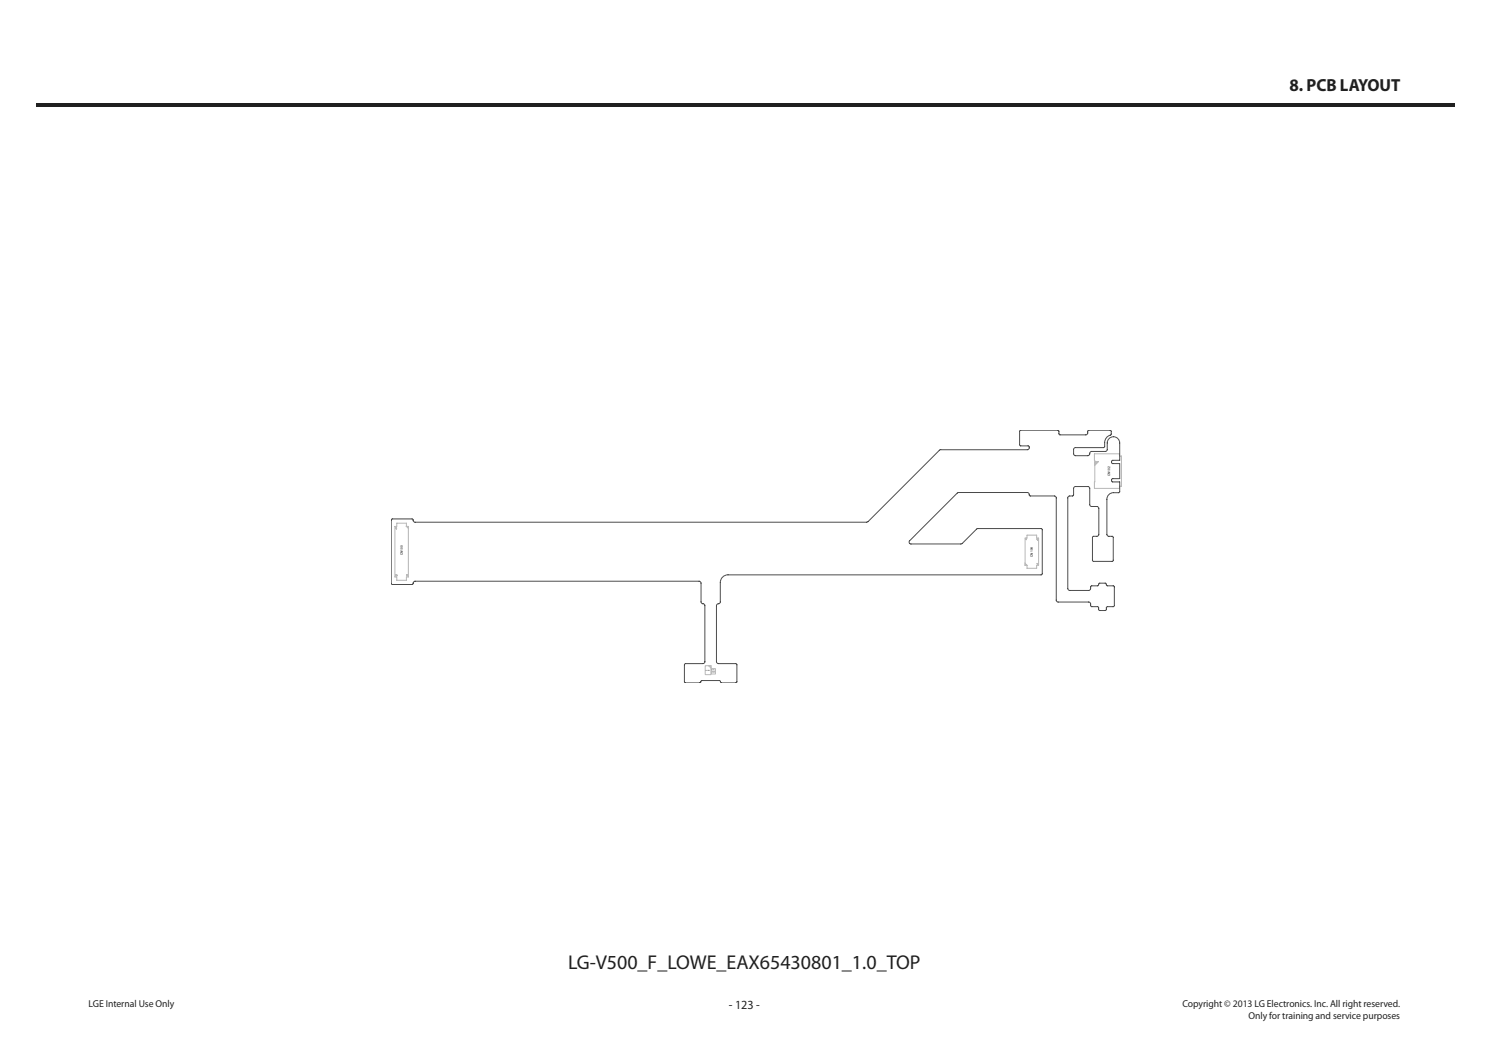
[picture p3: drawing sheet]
<svg xmlns="http://www.w3.org/2000/svg" width="420mm" height="297mm" viewBox="0 0 420 297" stroke-linecap="round" stroke-linejoin="round" font-family="sans-serif">
<defs><g id="words">
<text font-size="5.6" fill="#231f20" x="160.3" y="273.3">LG-V500_F_LOWE_EAX65430801_1.0_TOP</text>
<text font-size="4.9" fill="#231f20" x="363.8" y="25.7">8. PCB LAYOUT</text>
<text font-size="3.5" fill="#231f20" x="205.6" y="284.6">- 123 -</text>
<g font-size="2.8" fill="#231f20">
<text x="25" y="284.1">LGE Internal Use Only</text>
<text x="333.5" y="284.1">Copyright © 2013 LG Electronics. Inc. All right reserved.</text>
<text x="352.2" y="287.5">Only for training and service purposes</text>
</g>
<g font-size=".9">
<text x="313.1" y="134.4" transform="rotate(-90 313.1 134.4)">CN102</text>
<text x="113.6" y="156.6" transform="rotate(-90 113.6 156.6)">CN100</text>
<text x="291.3" y="157" transform="rotate(-90 291.3 157)">CN104</text>
</g>
<text font-size=".4" x="199.1" y="189.2">U100</text>
<text font-size=".3" x="200.9" y="189">C108</text>
</g></defs>
<path d="M10.4 29h400v1h-400z" fill="#231f20"/>
<path d="M198.9 187.8h1.6v2.5h-1.6z" fill="none" stroke="#b7b7b7" stroke-width=".28"/>
<path d="M199.9 187.8h.6v.6z" fill="#b7b7b7"/>
<path d="M289.7 150.9h2.7v.9h.6v7.6h-.6v.9h-2.7v-.9h-.5v-7.6h.5zM199.9 187.8h.6v.6zM200.7 188.6h1.1v.7h-1.1zM200.7 189.4h1.1v.7h-1.1z" fill="none" stroke="#b7b7b7" stroke-width=".28"/>
<path d="M289.2 158.9l.5 .5h-.5z" fill="#b7b7b7"/>
<g fill="none" stroke="#b7b7b7" stroke-width=".28">
<path d="M308.7 128h7.1v.6h.5v8.5h-.5v.7h-7.1zM289.2 158.9l.5 .5h-.5zM289.4 152l-.2 .1M289.4 152h.1M289.5 152.1h-.3M292.6 159h.1M292.6 152.2h.1M292.6 152.1v.1M292.6 159.2h.2h-.2M292.6 158.9v.1M292.6 152.1h.1M292.7 152.2h-.1"/>
<path d="M292.7 152.1h.1M292.7 152.1v.1M292.7 152.2h.1M292.7 159h.1M292.7 152h.1M292.7 152l-.1 .1M292.8 159h-.1"/>
</g>
<path d="M308.8 130.2h1l-1 1z" fill="#b7b7b7"/>
<path d="M308.8 130.2h1l-1 1zM111.9 147.6h2.7v.9h.6v14.2h-.6v1h-2.7v-1h-.5v-14.2h.5z" fill="none" stroke="#b7b7b7" stroke-width=".28"/>
<path d="M114.6 148.5h.6v.5z" fill="#b7b7b7"/>
<g fill="none" stroke="#b7b7b7" stroke-width=".28">
<path d="M111.6 149.1h.1M111.7 149h.1M111.7 149l-.1 .1M111.7 149.1h.1M111.7 149v.1M111.8 149h.1M111.8 148.8l-.2 .1h.3M111.8 149.1h.1M111.9 149.1h-.1M111.9 149v.1M111.9 149.1h.1M114.6 148.5h.6v.5z"/>
<path d="M111.7 162.3l-.1 .1M111.7 162.3h.1M111.7 162.1h.1M111.7 162.1l-.1 .1M111.8 162.3h-.1M111.8 162.1h.1M111.8 162.3h.1M111.9 162.4h.1M111.9 162.2h.1M111.9 162.3h.1M111.9 162.1v.1M114.7 162.1v.1"/>
<path d="M114.7 162.2h.1M114.7 162.1h.1M114.8 162.3l-.1 .1M114.8 162.1h.1M114.8 162.3h.1M114.9 162.3h.1M114.9 162.4h.1M114.9 162.1h-.1M114.9 162.3v.1"/>
</g>
<path d="M299 122.7l-.3-.2-.1-1-.2-.2-10.6 .1-.2 .3v3.9l.3 .2h2.2l.2 .3a.58 .58 0 0 1-.5 .7l-24.7 .1-20.3 20.2-.4 .2h-127.3l-.5-.3-.1-.5-.3-.1h-5.7l-.2 .3 .1 18 .3 .2h5.5l.4-.4M299 122.6h7.3M306.3 122.7l.4-.3 .1-.9 .3-.2h6l.3 .4v.9a2.75 2.75 0 0 0-1.8 3.3l-.3 .3h-7.9l-.5 .3-.1 1.5 .1 .3 .5 .2h3.4l.5-.2 .3-.9 4.2-.1 .5-.2v-.3a3.3 3.3 0 0 1 .5-3.1 1.76 1.76 0 0 1 1.9-.4 1.76 1.76 0 0 1 1.1 1.6v4.9h-1.9l-.4 .4 .1 .4 .3 .2h1.9v4.2h-1.9l-.4 .3 .1 .5 .3 .1h1.9v2.7l-.3 .4a2.72 2.72 0 0 0-3 .9l-.3 .9v9.9l.3 .5 1.5 .2v6.6l-.3 .3h-5.2l-.3-.1-.1-6.6 .4-.3 1.2-.1 .2-.5v-7.3l-.2-.5h-1.8l-.5-.3-.1-5.1-.5-.3-3.7 .1-.3 .5v1.9l-1.3 .3-.3 .4 .1 25.9 .4 .2h5.4l.5-.2 .2-1 1.8-.1 .3-.4M116.5 164.5l.3-.5 .3-.1h80.1l.3 .1 .2 .5v5.2a.71 .71 0 0 0 .9 .7l.2 .4M116.6 164.5h.1M198.8 170.8v15.8M309.6 171.1h-1.8l-.2-1-.5-.3h-8.6l-.5-.3-.1-29.1-.2-.4-7.1-.1-.2-.2-.1-.5-.5-.3-19.6 .1-13.6 13.5a.55 .55 0 0 0-.1 .6 .55 .55 0 0 0 .5 .3h14.2l4.3-4.2 .3-.1h17.9l.3 .3v12.4l-.3 .3h-88.3a2.18 2.18 0 0 0-2.2 2.2v5.4a.68 .68 0 0 1-.8 .7l-.3 .4v15.8l.3 .5 .2 .1h4.9l.3 .1v5.1l-.3 .2h-3.9l-.7-.6h-4.9l-.6 .6h-4.2l-.1-.3v-5l.3-.1h4.9l.3-.1 .2-.5M309.6 171.1l.2 .2 .1 .6M310.2 164.5l-.3 .3M310.2 164.5h1.5M311.7 164.5l.3 .1 .2 .6h1.8l.3 .4v5.4l-1.9 .1M312.4 171.1l-.3 .2-.2 .9h-1.7l-.3-.3" fill="none" stroke="#4d4d4d" stroke-width=".28"/>
<path d="M25 265h370v12.3h-370z" fill="#fff"/>
<use href="#words"/>
</svg>
